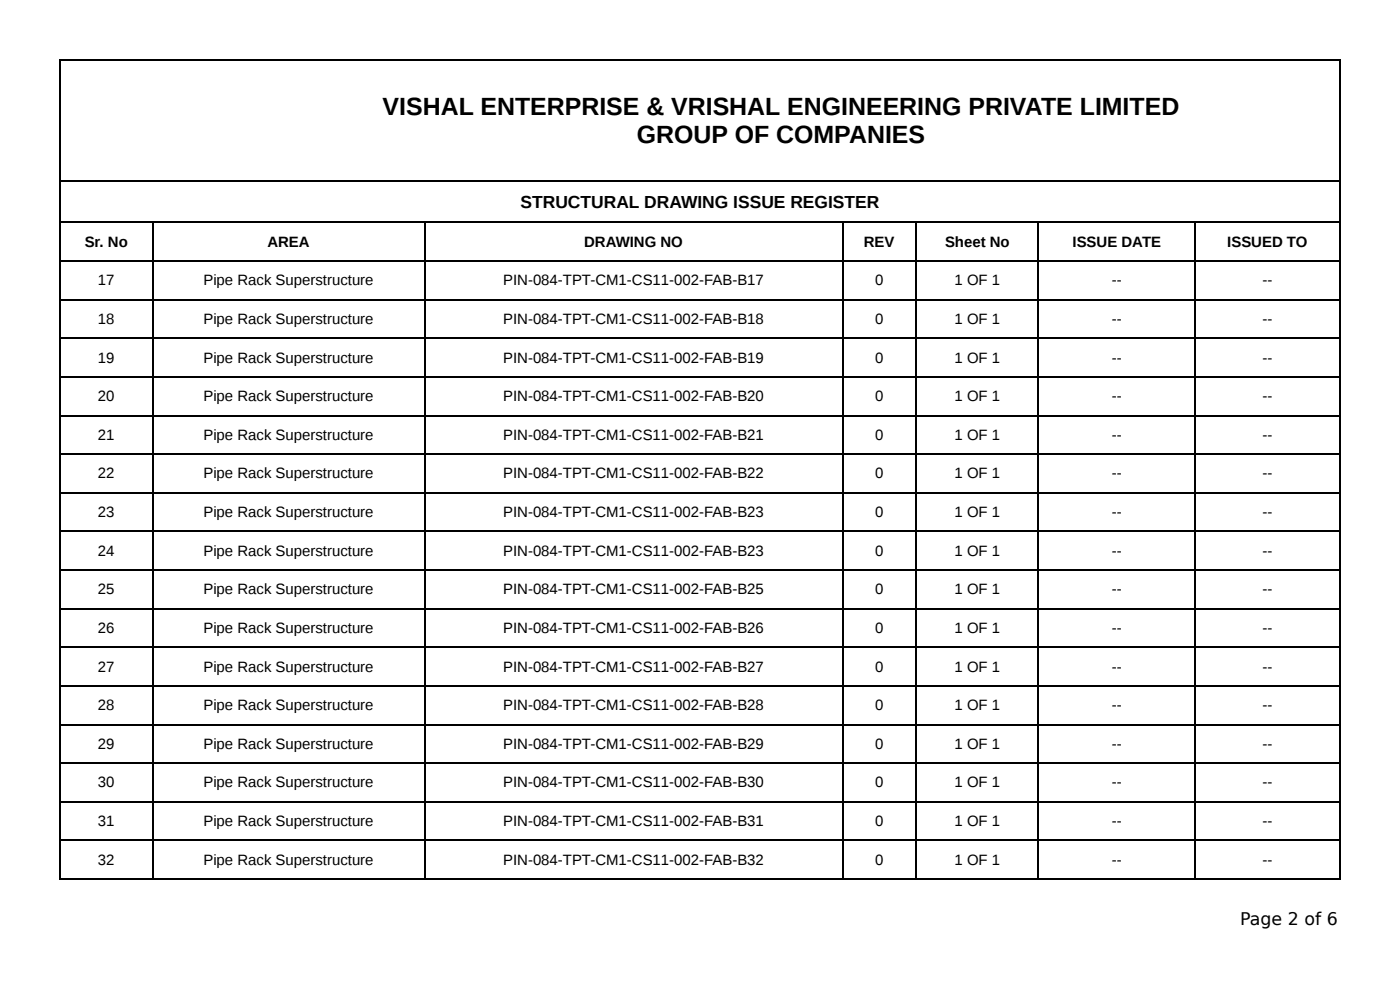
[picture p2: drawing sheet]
<svg xmlns="http://www.w3.org/2000/svg" width="297mm" height="210mm" viewBox="0 0 297 210" stroke-linecap="round" stroke-linejoin="round" font-family="sans-serif">
<defs><g id="words">
<g font-size="5.3">
<text x="81.3" y="24.3">VISHAL ENTERPRISE &amp; VRISHAL ENGINEERING PRIVATE LIMITED</text>
<text x="135.3" y="30.4">GROUP OF COMPANIES</text>
</g>
<g font-size="3.7">
<text x="110.6" y="44.2">STRUCTURAL DRAWING ISSUE REGISTER</text>
<text x="263.4" y="196.3">Page 2 of 6</text>
</g>
<g font-size="3.2">
<text x="18" y="52.4">Sr. No</text>
<text x="56.8" y="52.4">AREA</text>
<text x="124.1" y="52.4">DRAWING NO</text>
<text x="183.5" y="52.4">REV</text>
<text x="200.7" y="52.4">Sheet No</text>
<text x="227.8" y="52.4">ISSUE DATE</text>
<text x="260.7" y="52.4">ISSUED TO</text>
<text x="20.8" y="60.6">17</text>
<text x="43.2" y="60.6">Pipe Rack Superstructure</text>
<text x="106.9" y="60.6">PIN-084-TPT-CM1-CS11-002-FAB-B17</text>
<text x="185.8" y="60.6">0</text>
<text x="202.7" y="60.6">1 OF 1</text>
<text x="236.1" y="60.6">--</text>
<text x="268.1" y="60.6">--</text>
<text x="20.8" y="68.8">18</text>
<text x="43.2" y="68.8">Pipe Rack Superstructure</text>
<text x="106.9" y="68.8">PIN-084-TPT-CM1-CS11-002-FAB-B18</text>
<text x="185.8" y="68.8">0</text>
<text x="202.7" y="68.8">1 OF 1</text>
<text x="236.1" y="68.8">--</text>
<text x="268.1" y="68.8">--</text>
<text x="20.8" y="77">19</text>
<text x="43.2" y="77">Pipe Rack Superstructure</text>
<text x="106.9" y="77">PIN-084-TPT-CM1-CS11-002-FAB-B19</text>
<text x="185.8" y="77">0</text>
<text x="202.7" y="77">1 OF 1</text>
<text x="236.1" y="77">--</text>
<text x="268.1" y="77">--</text>
<text x="20.8" y="85.2">20</text>
<text x="43.2" y="85.2">Pipe Rack Superstructure</text>
<text x="106.9" y="85.2">PIN-084-TPT-CM1-CS11-002-FAB-B20</text>
<text x="185.8" y="85.2">0</text>
<text x="202.7" y="85.2">1 OF 1</text>
<text x="236.1" y="85.2">--</text>
<text x="268.1" y="85.2">--</text>
<text x="20.8" y="93.4">21</text>
<text x="43.2" y="93.4">Pipe Rack Superstructure</text>
<text x="106.9" y="93.4">PIN-084-TPT-CM1-CS11-002-FAB-B21</text>
<text x="185.8" y="93.4">0</text>
<text x="202.7" y="93.4">1 OF 1</text>
<text x="236.1" y="93.4">--</text>
<text x="268.1" y="93.4">--</text>
<text x="20.8" y="101.6">22</text>
<text x="43.2" y="101.6">Pipe Rack Superstructure</text>
<text x="106.9" y="101.6">PIN-084-TPT-CM1-CS11-002-FAB-B22</text>
<text x="185.8" y="101.6">0</text>
<text x="202.7" y="101.6">1 OF 1</text>
<text x="236.1" y="101.6">--</text>
<text x="268.1" y="101.6">--</text>
<text x="20.8" y="109.8">23</text>
<text x="43.2" y="109.8">Pipe Rack Superstructure</text>
<text x="106.9" y="109.8">PIN-084-TPT-CM1-CS11-002-FAB-B23</text>
<text x="185.8" y="109.8">0</text>
<text x="202.7" y="109.8">1 OF 1</text>
<text x="236.1" y="109.8">--</text>
<text x="268.1" y="109.8">--</text>
<text x="20.8" y="118">24</text>
<text x="43.2" y="118">Pipe Rack Superstructure</text>
<text x="106.9" y="118">PIN-084-TPT-CM1-CS11-002-FAB-B23</text>
<text x="185.8" y="118">0</text>
<text x="202.7" y="118">1 OF 1</text>
<text x="236.1" y="118">--</text>
<text x="268.1" y="118">--</text>
<text x="20.8" y="126.2">25</text>
<text x="43.2" y="126.2">Pipe Rack Superstructure</text>
<text x="106.9" y="126.2">PIN-084-TPT-CM1-CS11-002-FAB-B25</text>
<text x="185.8" y="126.2">0</text>
<text x="202.7" y="126.2">1 OF 1</text>
<text x="236.1" y="126.2">--</text>
<text x="268.1" y="126.2">--</text>
<text x="20.8" y="134.4">26</text>
<text x="43.2" y="134.4">Pipe Rack Superstructure</text>
<text x="106.9" y="134.4">PIN-084-TPT-CM1-CS11-002-FAB-B26</text>
<text x="185.8" y="134.4">0</text>
<text x="202.7" y="134.4">1 OF 1</text>
<text x="236.1" y="134.4">--</text>
<text x="268.1" y="134.4">--</text>
<text x="20.8" y="142.6">27</text>
<text x="43.2" y="142.6">Pipe Rack Superstructure</text>
<text x="106.9" y="142.6">PIN-084-TPT-CM1-CS11-002-FAB-B27</text>
<text x="185.8" y="142.6">0</text>
<text x="202.7" y="142.6">1 OF 1</text>
<text x="236.1" y="142.6">--</text>
<text x="268.1" y="142.6">--</text>
<text x="20.8" y="150.8">28</text>
<text x="43.2" y="150.8">Pipe Rack Superstructure</text>
<text x="106.9" y="150.8">PIN-084-TPT-CM1-CS11-002-FAB-B28</text>
<text x="185.8" y="150.8">0</text>
<text x="202.7" y="150.8">1 OF 1</text>
<text x="236.1" y="150.8">--</text>
<text x="268.1" y="150.8">--</text>
<text x="20.8" y="159">29</text>
<text x="43.2" y="159">Pipe Rack Superstructure</text>
<text x="106.9" y="159">PIN-084-TPT-CM1-CS11-002-FAB-B29</text>
<text x="185.8" y="159">0</text>
<text x="202.7" y="159">1 OF 1</text>
<text x="236.1" y="159">--</text>
<text x="268.1" y="159">--</text>
<text x="20.8" y="167.2">30</text>
<text x="43.2" y="167.2">Pipe Rack Superstructure</text>
<text x="106.9" y="167.2">PIN-084-TPT-CM1-CS11-002-FAB-B30</text>
<text x="185.8" y="167.2">0</text>
<text x="202.7" y="167.2">1 OF 1</text>
<text x="236.1" y="167.2">--</text>
<text x="268.1" y="167.2">--</text>
<text x="20.8" y="175.4">31</text>
<text x="43.2" y="175.4">Pipe Rack Superstructure</text>
<text x="106.9" y="175.4">PIN-084-TPT-CM1-CS11-002-FAB-B31</text>
<text x="185.8" y="175.4">0</text>
<text x="202.7" y="175.4">1 OF 1</text>
<text x="236.1" y="175.4">--</text>
<text x="268.1" y="175.4">--</text>
<text x="20.8" y="183.6">32</text>
<text x="43.2" y="183.6">Pipe Rack Superstructure</text>
<text x="106.9" y="183.6">PIN-084-TPT-CM1-CS11-002-FAB-B32</text>
<text x="185.8" y="183.6">0</text>
<text x="202.7" y="183.6">1 OF 1</text>
<text x="236.1" y="183.6">--</text>
<text x="268.1" y="183.6">--</text>
</g>
</g></defs>
<g fill="none" stroke="#000" stroke-width=".26">
<path d="M12.7 12.8h272M12.8 12.7v174.1M284.6 12.7v174.1M12.7 38.5h272M12.7 47.2h272M12.7 55.4h272M32.4 47.4v139.4M90.4 47.4v139.4M179 47.4v139.4M194.6 47.4v139.4M220.5 47.4v139.4M253.9 47.4v139.4"/>
<path d="M12.7 63.6h272M12.7 71.8h272M12.7 80h272M12.7 88.2h272M12.7 96.4h272M12.7 104.6h272M12.7 112.8h272M12.7 121h272M12.7 129.2h272M12.7 137.5h272M12.7 145.7h272M12.7 153.9h272"/>
<path d="M12.7 162.1h272M12.7 170.3h272M12.7 178.5h272M12.7 186.7h272"/>
</g>
<use href="#words"/>
</svg>
